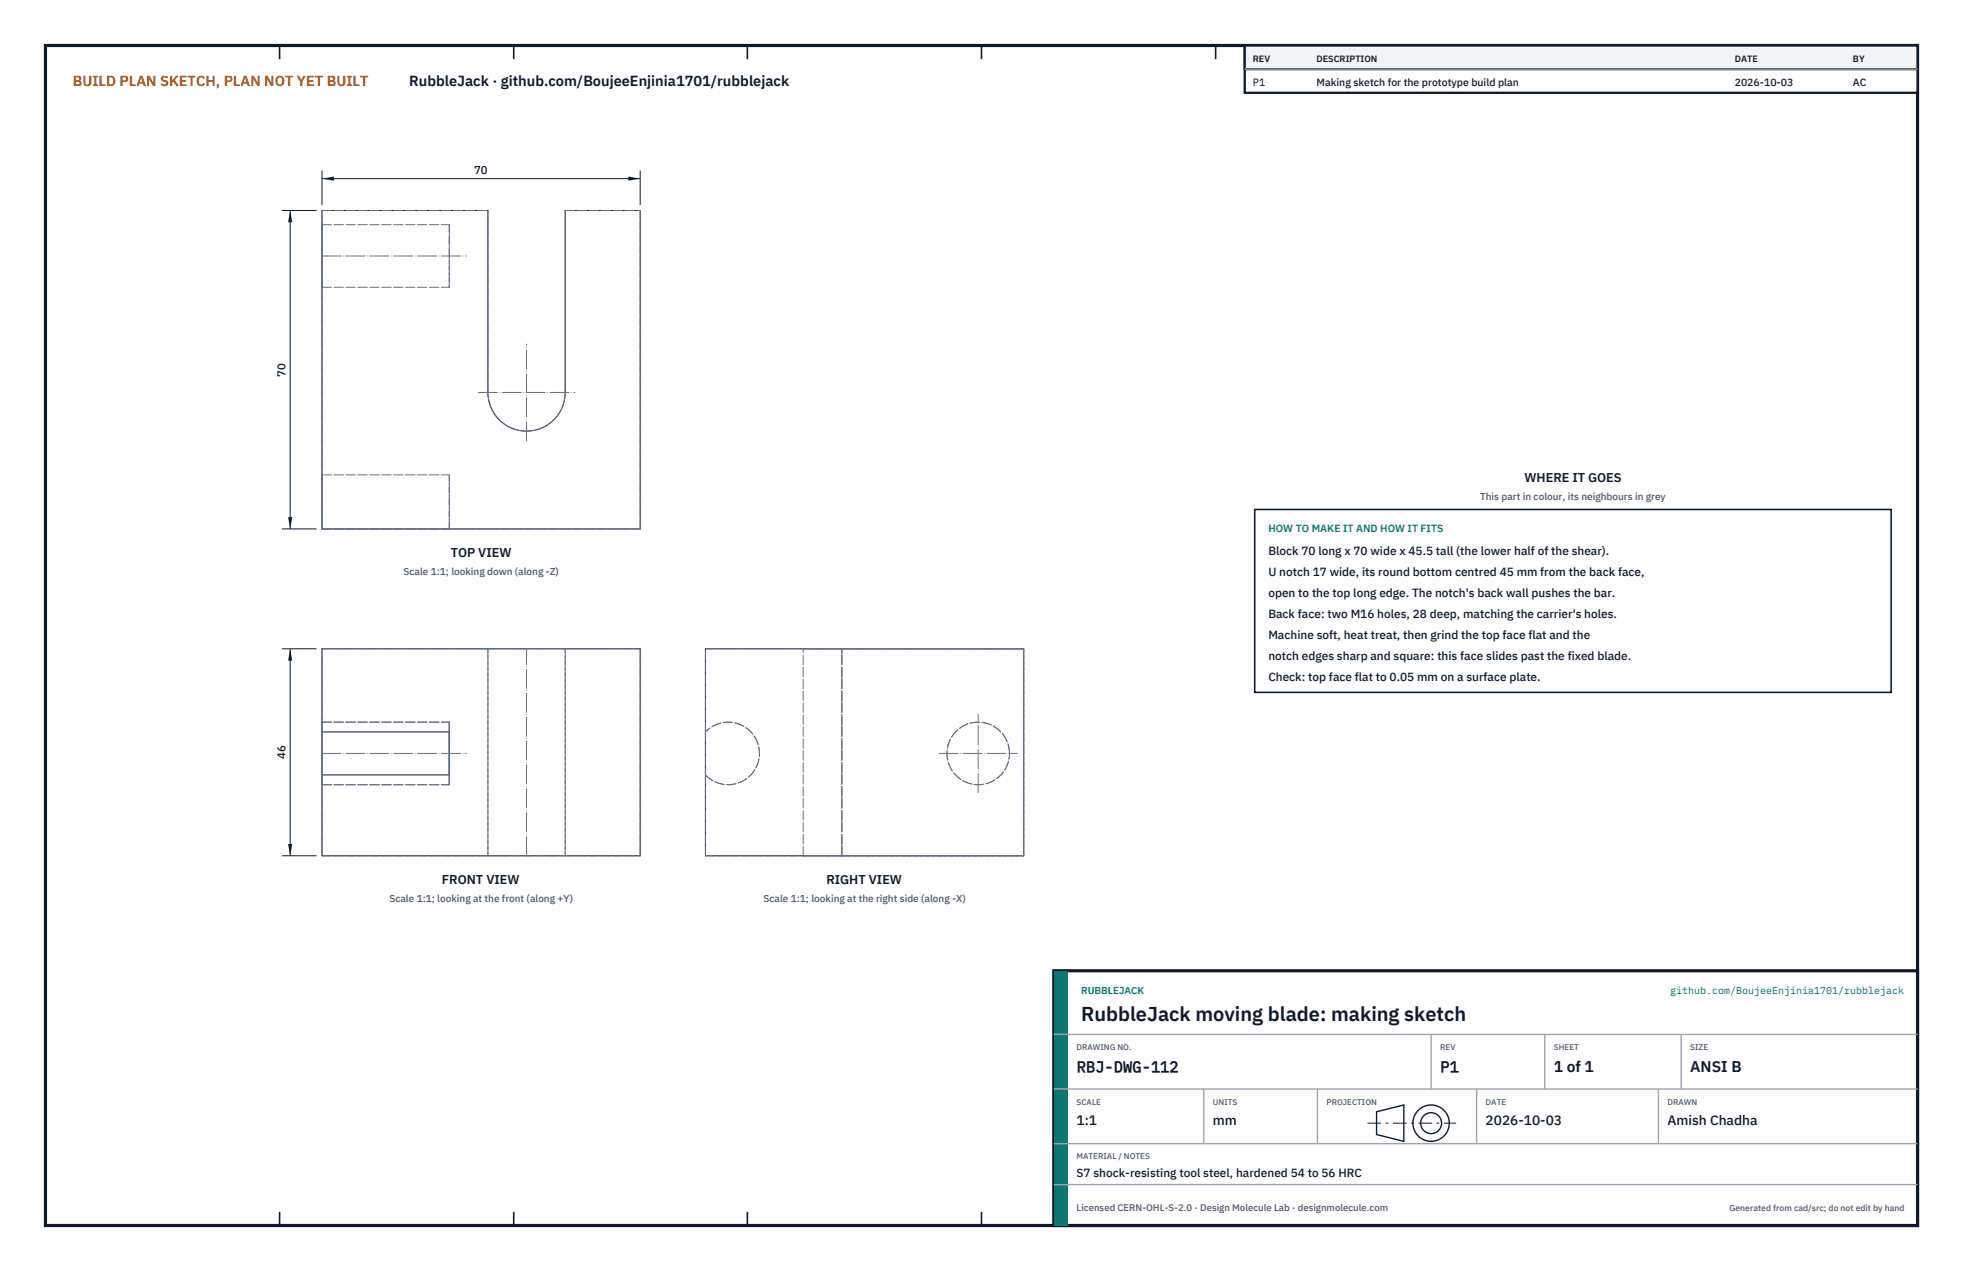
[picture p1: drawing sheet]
<svg xmlns="http://www.w3.org/2000/svg" width="432mm" height="279mm" viewBox="0 0 432 279" stroke-linecap="round" stroke-linejoin="round" font-family="sans-serif">
<defs><g id="words">
<text font-size="4.4" fill="#111827" x="237.8" y="224.4">RubbleJack moving blade: making sketch</text>
<g font-size="3.4" fill="#111827">
<text x="236.8" y="235.6">RBJ-DWG-112</text>
<text x="316.8" y="235.6">P1</text>
<text x="341.8" y="235.6">1 of 1</text>
<text x="371.8" y="235.6">ANSI B</text>
</g>
<text font-size="3.2" fill="#b45309" x="16" y="19">BUILD PLAN SKETCH, PLAN NOT YET BUILT</text>
<text font-size="3.2" fill="#111827" x="90" y="19">RubbleJack · github.com/BoujeeEnjinia1701/rubblejack</text>
<g font-size="3" fill="#111827">
<text x="236.8" y="247.2">1:1</text>
<text x="266.8" y="247.2">mm</text>
<text x="326.8" y="247.2">2026-10-03</text>
<text x="366.8" y="247.2">Amish Chadha</text>
</g>
<g font-size="2.8" fill="#111827">
<text x="335.3" y="106">WHERE IT GOES</text>
<text x="99.1" y="122.4">TOP VIEW</text>
<text x="97.2" y="194.3">FRONT VIEW</text>
<text x="181.8" y="194.3">RIGHT VIEW</text>
</g>
<g font-size="2.6" fill="#111827">
<text x="279" y="122">Block 70 long x 70 wide x 45.5 tall (the lower half of the shear).</text>
<text x="279" y="126.6">U notch 17 wide, its round bottom centred 45 mm from the back face,</text>
<text x="279" y="131.2">open to the top long edge. The notch's back wall pushes the bar.</text>
<text x="279" y="135.8">Back face: two M16 holes, 28 deep, matching the carrier's holes.</text>
<text x="279" y="140.4">Machine soft, heat treat, then grind the top face flat and the</text>
<text x="279" y="145">notch edges sharp and square: this face slides past the fixed blade.</text>
<text x="279" y="149.6">Check: top face flat to 0.05 mm on a surface plate.</text>
<text x="236.8" y="258.8">S7 shock-resisting tool steel, hardened 54 to 56 HRC</text>
</g>
<g font-size="2.5" fill="#111827">
<text x="104.3" y="38.3">70</text>
<text x="62.8" y="82.8" transform="rotate(-90 62.8 82.8)">70</text>
<text x="62.8" y="166.9" transform="rotate(-90 62.8 166.9)">46</text>
</g>
<g font-size="2.3" fill="#111827">
<text x="275.6" y="18.8">P1</text>
<text x="289.6" y="18.8">Making sketch for the prototype build plan</text>
<text x="381.6" y="18.8">2026-10-03</text>
<text x="407.6" y="18.8">AC</text>
</g>
<text font-size="2.3" fill="#0f766e" x="279" y="117">HOW TO MAKE IT AND HOW IT FITS</text>
<g font-size="2.2" fill="#4b5563">
<text x="325.6" y="110">This part in colour, its neighbours in grey</text>
<text x="88.7" y="126.5">Scale 1:1; looking down (along -Z)</text>
<text x="85.7" y="198.3">Scale 1:1; looking at the front (along +Y)</text>
<text x="168" y="198.3">Scale 1:1; looking at the right side (along -X)</text>
</g>
<g font-size="2.2" fill="#0f766e">
<text x="237.8" y="218.4">RUBBLEJACK</text>
<text x="367.4" y="218.4">github.com/BoujeeEnjinia1701/rubblejack</text>
</g>
<text font-size="2.1" fill="#4b5563" x="236.8" y="266.2">Licensed CERN-OHL-S-2.0 · Design Molecule Lab · designmolecule.com</text>
<g font-size="2" fill="#111827">
<text x="275.6" y="13.6">REV</text>
<text x="289.6" y="13.6">DESCRIPTION</text>
<text x="381.6" y="13.6">DATE</text>
<text x="407.6" y="13.6">BY</text>
</g>
<text font-size="1.9" fill="#4b5563" x="380.4" y="266.2">Generated from cad/src; do not edit by hand</text>
<g font-size="1.8" fill="#4b5563">
<text x="236.8" y="230.8">DRAWING NO.</text>
<text x="316.8" y="230.8">REV</text>
<text x="341.8" y="230.8">SHEET</text>
<text x="371.8" y="230.8">SIZE</text>
<text x="236.8" y="242.8">SCALE</text>
<text x="266.8" y="242.8">UNITS</text>
<text x="291.8" y="242.8">PROJECTION</text>
<text x="326.8" y="242.8">DATE</text>
<text x="366.8" y="242.8">DRAWN</text>
<text x="236.8" y="254.8">MATERIAL / NOTES</text>
</g>
</g></defs>
<path d="M10 10h411.8v259.4h-411.8z" fill="none" stroke="#111827" stroke-width=".7" stroke-linecap="butt"/>
<g fill="none" stroke="#111827" stroke-width=".35">
<path d="M61.5 10v3M113 10v3M164.4 10v3M215.9 10v3M267.4 10v3M318.9 10v3M370.3 10v3M61.5 266.4v3M113 266.4v3M164.4 266.4v3M215.9 266.4v3M267.4 266.4v3"/>
<path d="M318.9 266.4v3M370.3 266.4v3"/>
</g>
<path d="M70.8 46.3h36.5v40a8.5 8.5 0 0 0 8.5 8.5 8.5 8.5 0 0 0 8.5-8.5v-40h16.5v70h-70zM70.8 142.6h70v45.5h-70zM155.2 142.6h70v45.5h-70zM70.8 160.9h28v9.5h-28" fill="none" stroke="#111727" stroke-width=".22"/>
<g fill="none" stroke="#6a7180" stroke-width=".22" stroke-dasharray="2.1 .5">
<path d="M70.8 56.3v-6.9M70.8 49.4v13.8M70.8 46.3h36.5M70.8 49.4h28M98.8 56.3v-6.9M98.8 49.4v13.8M124.3 46.3h16.5M70.8 63.2v-6.9M70.8 63.2h28M98.8 63.2v-6.9M107.3 86.3v-40M107.3 86.3a8.5 8.5 0 0 0 8.5 8.5 8.5 8.5 0 0 0 8.5-8.5"/>
<path d="M124.3 86.3v-40M70.8 116.3v-70M70.8 116.3v-11.9M70.8 104.4v11.9M70.8 116.3h28M70.8 116.3h70M70.8 104.4h28M98.8 116.3v-11.9M98.8 104.4v11.9M140.8 116.3v-70M70.8 158.7v2.2M70.8 158.7v13.8"/>
<path d="M70.8 142.6h36.5M70.8 158.7h28M98.8 158.7v2.2M98.8 158.7v13.8M107.3 142.6v45.5M107.3 142.6h17M124.3 142.6h16.5M124.3 142.6v45.5M155.2 142.6h70M176.7 142.6h8.5M185.2 142.6h40M185.2 142.6h-8.5"/>
<path d="M225.2 142.6v45.5M70.8 170.4v2.1M70.8 172.5v-2.1M70.8 160.9v-2.2M70.8 172.5v-13.8M70.8 172.5h28M98.8 170.4v2.1M98.8 172.5v-2.1M98.8 160.9v-2.2M98.8 172.5v-13.8M155.2 170.4a6.9 6.9 0 0 0 9.8 .1 6.9 6.9 0 0 0 0-9.8 6.9 6.9 0 0 0-9.8 .2M155.2 160.9v-18.3"/>
<path d="M155.2 160.9v9.5M70.8 188.1v-45.5M70.8 188.1h36.5M107.3 188.1h17M107.3 188.1v-45.5M124.3 188.1h16.5M124.3 188.1v-45.5M140.8 188.1v-45.5M155.2 188.1v-17.7M155.2 188.1h70M176.7 188.1h8.5M176.7 188.1v-45.5"/>
<path d="M185.2 188.1h40M185.2 188.1h-8.5M185.2 188.1v-45.5M225.2 188.1v-45.5"/>
<circle cx="215.2" cy="165.6" r="6.9"/>
</g>
<path d="M70.8 56.3h31.8M105.2 86.3h21.2M115.8 96.9v-21.3M70.8 165.6h31.8M206.6 165.6h17.2M215.2 174.2v-17.2M115.8 188.1v-45.5M185.2 188.1v-45.5" fill="none" stroke="#6a7180" stroke-width=".22" stroke-dasharray="4.2 .5 0 .5"/>
<path d="M70.8 37.5v7.6M70.8 39.3h70M140.8 37.5v7.6" fill="none" stroke="#111827" stroke-width=".22"/>
<path d="M70.8 39.3l2.6-.5v.9zM138.2 38.8v.9l2.6-.4z" fill="#111827"/>
<path d="M62 46.3h7.6M63.8 46.3v70M62 116.3h7.6" fill="none" stroke="#111827" stroke-width=".22"/>
<path d="M63.8 46.3l-.4 2.6h.9zM63.4 113.7h.9l-.5 2.6z" fill="#111827"/>
<path d="M62 142.6h7.6M63.8 142.6v45.5M62 188.1h7.6" fill="none" stroke="#111827" stroke-width=".22"/>
<path d="M63.8 142.6l-.4 2.6h.9zM63.4 185.5h.9l-.5 2.6z" fill="#111827"/>
<path d="M276 112h140v40.2h-140z" fill="#fff" stroke="#111827" stroke-width=".35"/>
<path d="M273.8 10h148v10.4h-148z" fill="#fff" stroke="#111827" stroke-width=".5"/>
<path d="M273.8 10h148v5.2h-148z" fill="#f3f4f6" stroke="#111827" stroke-width=".5"/>
<path d="M273.8 15.2h148" fill="none" stroke="#9ca3af" stroke-width=".3"/>
<path d="M231.8 213.4h190v56h-190z" fill="#fff" stroke="#111827" stroke-width=".7" stroke-linecap="butt"/>
<path d="M231.8 213.4h3v56h-3z" fill="#0f766e"/>
<path d="M231.8 227.4h190M231.8 239.4h190M264.8 239.4v12M289.8 239.4v12M314.8 227.4v12M324.8 239.4v12M339.8 227.4v12M364.8 239.4v12M369.8 227.4v12M231.8 251.4h190M231.8 260.4h190" fill="none" stroke="#9ca3af" stroke-width=".3"/>
<g fill="none" stroke="#111827" stroke-width=".3">
<path d="M302.8 244.4l6-1.5v8l-6-1.5z"/>
<circle cx="314.8" cy="246.9" r="4"/>
<circle cx="314.8" cy="246.9" r="2.3"/>
</g>
<path d="M300.8 246.9h19.5" fill="none" stroke="#111827" stroke-width=".22" stroke-dasharray="3 1 .6 1" stroke-linecap="butt"/>
<use href="#words"/>
</svg>
